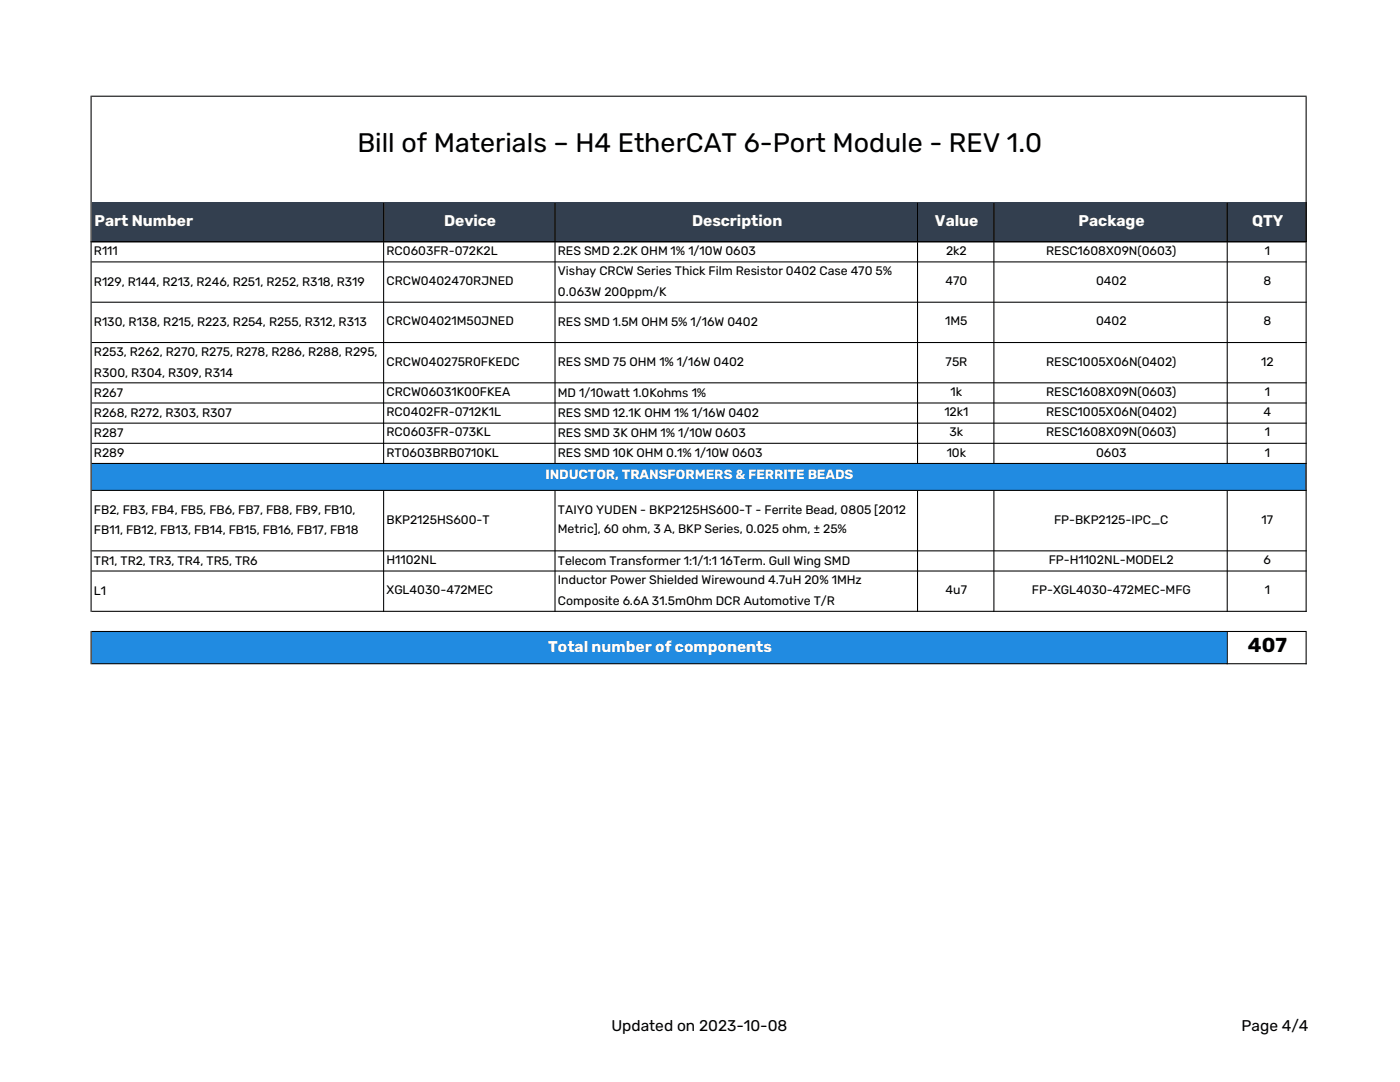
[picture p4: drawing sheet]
<svg xmlns="http://www.w3.org/2000/svg" width="279mm" height="216mm" viewBox="0 0 279 216" stroke-linecap="round" stroke-linejoin="round" font-family="sans-serif">
<defs><g id="words">
<text font-size="5.3" x="71.3" y="30.4">Bill of Materials – H4 EtherCAT 6-Port Module - REV 1.0</text>
<text font-size="4" x="249" y="130.1">407</text>
<g font-size="3.1" fill="#fff">
<text x="18.9" y="45.2">Part Number</text>
<text x="88.6" y="45.2">Device</text>
<text x="138.1" y="45.2">Description</text>
<text x="186.6" y="45.2">Value</text>
<text x="215.3" y="45.2">Package</text>
<text x="249.9" y="45.2">QTY</text>
<text x="109.4" y="130.1">Total number of components</text>
</g>
<g font-size="3.1">
<text x="122" y="205.7">Updated on 2023-10-08</text>
<text x="247.8" y="205.7">Page 4/4</text>
</g>
<text font-size="2.7" fill="#fff" x="108.8" y="95.7">INDUCTOR, TRANSFORMERS &amp; FERRITE BEADS</text>
<g font-size="2.5">
<text x="18.8" y="51">R111</text>
<text x="77.1" y="50.9">RC0603FR-072K2L</text>
<text x="111.3" y="51">RES SMD 2.2K OHM 1% 1/10W 0603</text>
<text x="188.8" y="50.9">2k2</text>
<text x="208.8" y="50.9">RESC1608X09N(0603)</text>
<text x="252.4" y="50.9">1</text>
<text x="18.8" y="57">R129, R144, R213, R246, R251, R252, R318, R319</text>
<text x="77.1" y="56.9">CRCW0402470RJNED</text>
<text x="111.3" y="54.9">Vishay CRCW Series Thick Film Resistor 0402 Case 470 5%</text>
<text x="111.3" y="59.1">0.063W 200ppm/K</text>
<text x="188.7" y="56.9">470</text>
<text x="218.7" y="56.9">0402</text>
<text x="252.1" y="56.9">8</text>
<text x="18.8" y="65">R130, R138, R215, R223, R254, R255, R312, R313</text>
<text x="77.1" y="64.9">CRCW04021M50JNED</text>
<text x="111.3" y="65">RES SMD 1.5M OHM 5% 1/16W 0402</text>
<text x="188.6" y="64.9">1M5</text>
<text x="218.8" y="64.9">0402</text>
<text x="252.1" y="64.9">8</text>
<text x="18.8" y="71">R253, R262, R270, R275, R278, R286, R288, R295,</text>
<text x="18.8" y="75.1">R300, R304, R309, R314</text>
<text x="77.1" y="73">CRCW040275R0FKEDC</text>
<text x="111.3" y="73.1">RES SMD 75 OHM 1% 1/16W 0402</text>
<text x="188.7" y="73">75R</text>
<text x="208.8" y="73">RESC1005X06N(0402)</text>
<text x="251.7" y="73">12</text>
<text x="18.8" y="79.1">R267</text>
<text x="18.8" y="83.1">R268, R272, R303, R307</text>
<text x="77.1" y="79">CRCW06031K00FKEA</text>
<text x="77.1" y="83.1">RC0402FR-0712K1L</text>
<text x="111.3" y="79.1">MD 1/10watt 1.0Kohms 1%</text>
<text x="111.3" y="83.1">RES SMD 12.1K OHM 1% 1/16W 0402</text>
<text x="188.5" y="83.1">12k1</text>
<text x="189.7" y="79">1k</text>
<text x="208.8" y="79">RESC1608X09N(0603)</text>
<text x="208.8" y="83.1">RESC1005X06N(0402)</text>
<text x="252.2" y="83.1">4</text>
<text x="252.4" y="79">1</text>
<text x="18.8" y="87.2">R287</text>
<text x="77.1" y="87.1">RC0603FR-073KL</text>
<text x="111.3" y="87.2">RES SMD 3K OHM 1% 1/10W 0603</text>
<text x="189.5" y="87.1">3k</text>
<text x="208.8" y="87.1">RESC1608X09N(0603)</text>
<text x="252.4" y="87.1">1</text>
<text x="18.8" y="91.2">R289</text>
<text x="77.1" y="91.1">RT0603BRB0710KL</text>
<text x="111.3" y="91.2">RES SMD 10K OHM 0.1% 1/10W 0603</text>
<text x="188.9" y="91.1">10k</text>
<text x="218.7" y="91.1">0603</text>
<text x="252.4" y="91.1">1</text>
<text x="18.8" y="102.5">FB2, FB3, FB4, FB5, FB6, FB7, FB8, FB9, FB10,</text>
<text x="18.8" y="106.6">FB11, FB12, FB13, FB14, FB15, FB16, FB17, FB18</text>
<text x="77.1" y="104.5">BKP2125HS600-T</text>
<text x="111.3" y="102.5">TAIYO YUDEN - BKP2125HS600-T - Ferrite Bead, 0805 [2012</text>
<text x="111.3" y="106.3">Metric], 60 ohm, 3 A, BKP Series, 0.025 ohm, ± 25%</text>
<text x="210.4" y="104.5">FP-BKP2125-IPC_C</text>
<text x="251.8" y="104.5">17</text>
<text x="18.8" y="112.6">TR1, TR2, TR3, TR4, TR5, TR6</text>
<text x="77.1" y="112.6">H1102NL</text>
<text x="111.3" y="112.6">Telecom Transformer 1:1/1:1 16Term. Gull Wing SMD</text>
<text x="209.3" y="112.6">FP-H1102NL-MODEL2</text>
<text x="252.2" y="112.6">6</text>
<text x="18.8" y="118.7">L1</text>
<text x="77.1" y="118.6">XGL4030-472MEC</text>
<text x="111.3" y="116.6">Inductor Power Shielded Wirewound 4.7uH 20% 1MHz</text>
<text x="188.7" y="118.6">4u7</text>
<text x="205.9" y="118.6">FP-XGL4030-472MEC-MFG</text>
<text x="252.5" y="118.6">1</text>
<text x="111.3" y="120.7">Composite 6.6A 31.5mOhm DCR Automotive T/R</text>
</g>
</g></defs>
<path d="M18.3 40.5h242.4v7.8h-242.4z" fill="#333f4f"/>
<g fill="#000">
<path d="M18.1 19.1h.2v29.2h-.2zM260.6 19.3h.2v29h-.2zM76.5 40.5h.2v7.8h-.2zM110.7 40.5h.2v7.8h-.2zM183 40.5h.2v7.8h-.2zM198.2 40.5h.3v7.8h-.3zM244.8 40.5h.2v7.8h-.2z" fill-rule="evenodd"/>
<path d="M18.3 19.1h242.5v.2h-242.5zM18.3 48.1h242.5v.2h-242.5z" fill-rule="evenodd"/>
</g>
<path d="M18.3 92.5h242.4v5.4h-242.4zM18.3 126h226.6v6.5h-226.6z" fill-rule="evenodd" fill="#218be1"/>
<g fill="#000">
<path d="M18.3 48.1h242.5v.2h-242.5zM18.3 52.2h242.5v.2h-242.5zM18.3 60.2h242.5v.2h-242.5zM18.3 68.2h242.5v.3h-242.5zM18.3 76.3h242.5v.2h-242.5zM18.3 80.3h242.5v.2h-242.5zM18.3 84.3h242.5v.2h-242.5zM18.3 88.3h242.5v.3h-242.5zM18.3 92.4h242.5v.2h-242.5zM18.3 97.7h242.5v.3h-242.5zM18.3 109.8h242.5v.2h-242.5zM18.3 113.8h242.5v.2h-242.5zM18.3 121.9h242.5v.2h-242.5zM18.3 125.9h242.5v.2h-242.5zM18.3 132.3h242.5v.2h-242.5z" fill-rule="evenodd"/>
<path d="M76.5 48.3h.2v44.3h-.2zM110.7 48.3h.2v44.3h-.2zM183 48.3h.2v44.3h-.2zM198.2 48.3h.3v44.3h-.3zM244.8 48.3h.2v44.3h-.2zM18.1 48.1h.2v74h-.2zM244.8 98h.2v24.1h-.2zM260.6 48.3h.2v73.8h-.2zM18.1 125.9h.2v6.6h-.2zM76.5 98h.2v24.1h-.2zM110.7 98h.2v24.1h-.2zM183 98h.2v24.1h-.2zM198.2 98h.3v24.1h-.3zM244.8 126.1h.2v6.4h-.2zM260.6 126.1h.2v6.4h-.2z" fill-rule="evenodd"/>
</g>
<use href="#words"/>
</svg>
